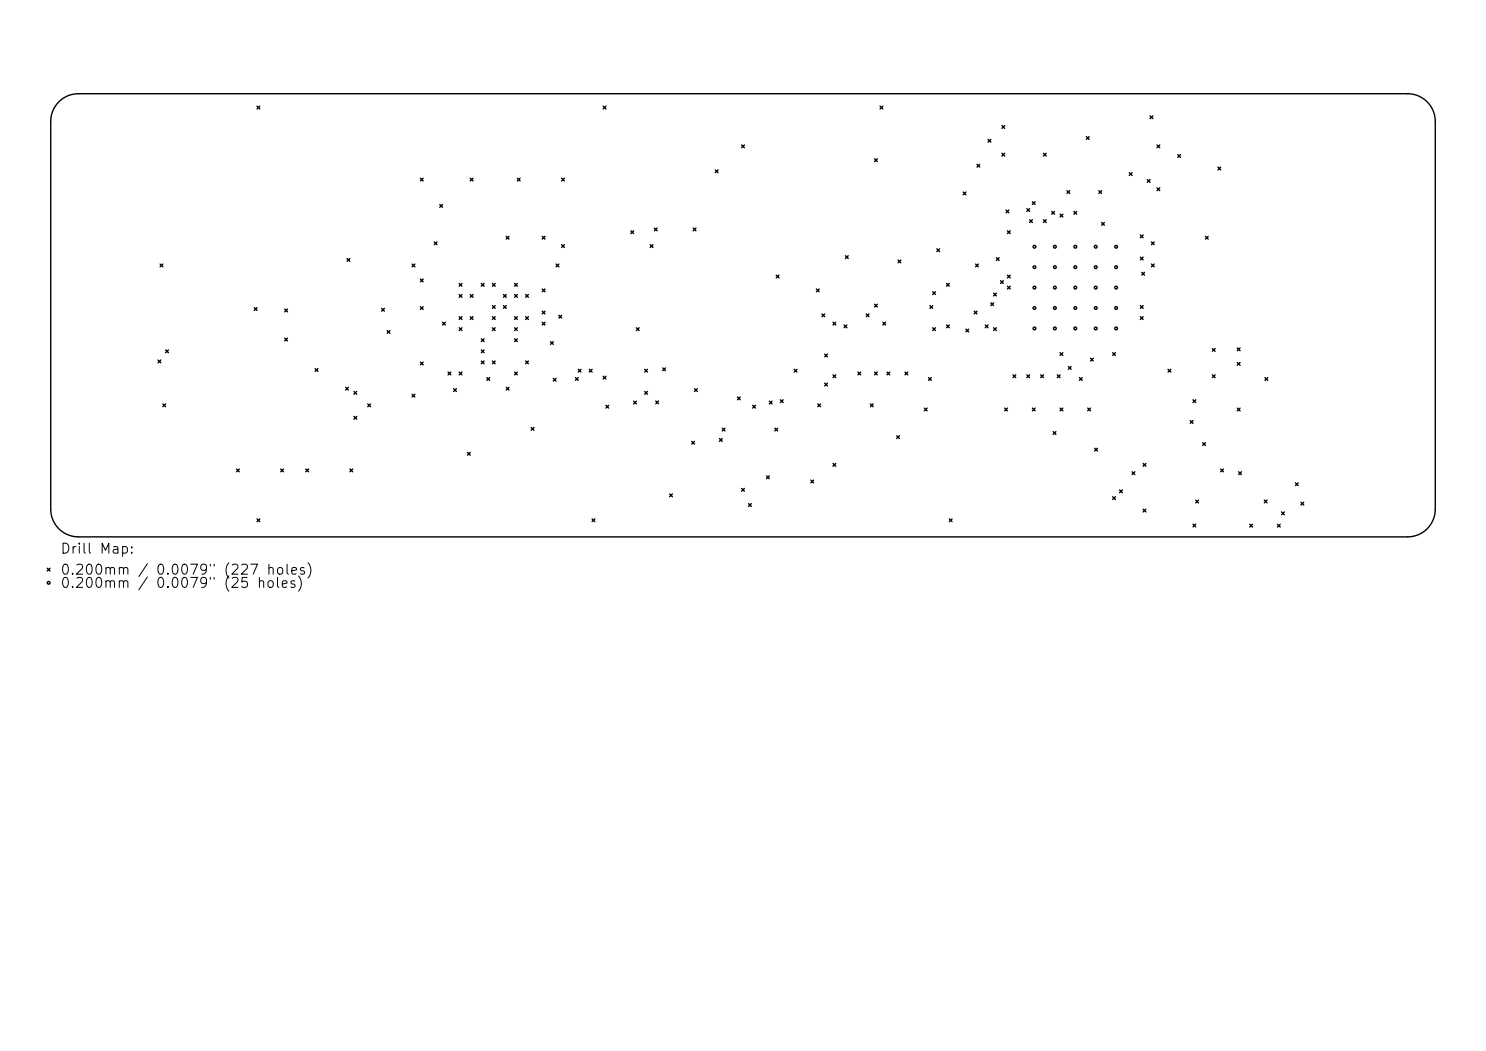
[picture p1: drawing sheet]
<svg xmlns="http://www.w3.org/2000/svg" width="297mm" height="210mm" viewBox="0 0 297 210" stroke-linecap="round" stroke-linejoin="round" font-family="sans-serif">
<defs><g id="words">
<g font-size="2">
<text x="11.9" y="111.1">Drill Map:</text>
<text x="11.9" y="115.3">0.200mm / 0.0079&quot; (227 holes)</text>
<text x="11.9" y="118">0.200mm</text>
<text x="31" y="118">0.0079&quot; (25</text>
</g>
</g></defs>
<g fill="none" stroke="#000" stroke-width=".28">
<path d="M11.8 20.3a5.5 5.5 0 0 1 3.9-1.6h265.6a5.5 5.5 0 0 1 5.6 5.6v77.4a5.5 5.5 0 0 1-5.6 5.6h-265.6a5.5 5.5 0 0 1-5.6-5.6v-77.4a5.5 5.5 0 0 1 1.7-4zM51.4 21.2l.5 .6M51.9 21.2l-.5 .6M84 35.6l.6 .6M84.6 35.6l-.6 .6M94 35.6l.5 .6M94.5 35.6l-.5 .6M103.4 35.6l.5 .6M103.9 35.6l-.5 .6M112.3 35.6l.5 .6M112.8 35.6l-.5 .6M120.6 21.2l.5 .6"/>
<path d="M121.1 21.2l-.5 .6M143 33.9l.5 .6M143.5 33.9l-.5 .6M148.2 29l.6 .5M148.8 29l-.6 .5M174.8 31.7l.5 .6M175.3 31.7l-.5 .6M175.9 21.2l.6 .6M176.5 21.2l-.6 .6M192.5 38.4l.6 .5M193.1 38.4l-.6 .5M195.3 32.8l.5 .6"/>
<path d="M195.8 32.8l-.5 .6M197.5 27.9l.5 .5M198 27.9l-.5 .5M200.2 30.6l.6 .6M200.2 25.1l.6 .5M200.8 25.1l-.6 .5M200.8 30.6l-.6 .6M208.6 30.6l.5 .6M209.1 30.6l-.5 .6M213.3 38.1l.5 .6M213.8 38.1l-.5 .6M217.1 27.3l.6 .6"/>
<path d="M217.7 27.3l-.6 .6M219.6 38.1l.6 .6M220.2 38.1l-.6 .6M225.7 34.5l.6 .6M226.3 34.5l-.6 .6M229.3 35.9l.6 .5M229.9 35.9l-.6 .5M229.9 23.2l.5 .5M230.4 23.2l-.5 .5M231.2 29l.6 .5M231.2 37.5l.6 .6M231.8 29l-.6 .5"/>
<path d="M231.8 37.5l-.6 .6M235.4 30.9l.5 .6M235.9 30.9l-.5 .6M243.4 33.4l.6 .5M244 33.4l-.6 .5M32 52.8l.6 .5M32.6 52.8l-.6 .5M69.4 51.7l.5 .5M69.9 51.7l-.5 .5M82.4 52.8l.5 .5M82.9 52.8l-.5 .5M84 55.8l.6 .5"/>
<path d="M84.6 55.8l-.6 .5M86.8 48.3l.5 .6M87.3 48.3l-.5 .6M87.9 40.9l.6 .5M88.5 40.9l-.6 .5M91.8 56.6l.5 .6M91.8 58.9l.5 .5M92.3 56.6l-.5 .6M92.3 58.9l-.5 .5M94 58.9l.5 .5M94.5 58.9l-.5 .5M96.2 56.6l.6 .6"/>
<path d="M96.8 56.6l-.6 .6M98.4 56.6l.6 .6M99 56.6l-.6 .6M100.6 58.9l.6 .5M101.2 58.9l-.6 .5M101.2 47.2l.5 .6M101.7 47.2l-.5 .6M102.8 56.6l.6 .6M102.8 58.9l.6 .5M103.4 56.6l-.6 .6M103.4 58.9l-.6 .5M105.1 58.9l.5 .5"/>
<path d="M105.6 58.9l-.5 .5M108.4 47.2l.5 .6M108.4 57.7l.5 .6M108.9 57.7l-.5 .6M108.9 47.2l-.5 .6M111.1 52.8l.6 .5M111.7 52.8l-.6 .5M112.3 48.9l.5 .5M112.8 48.9l-.5 .5M126.1 46.1l.5 .6M126.6 46.1l-.5 .6M130 48.9l.5 .5"/>
<path d="M130.5 48.9l-.5 .5M130.8 45.6l.5 .5M131.3 45.6l-.5 .5M138.5 45.6l.6 .5M139.1 45.6l-.6 .5M155.1 55l.6 .5M155.7 55l-.6 .5M163.2 57.7l.5 .6M163.7 57.7l-.5 .6M169 51.1l.5 .6M169.5 51.1l-.5 .6M179.5 52l.5 .5"/>
<path d="M180 52l-.5 .5M186.4 58.3l.6 .6M187 58.3l-.6 .6M187.2 49.7l.6 .6M187.8 49.7l-.6 .6M189.2 56.6l.5 .6M189.7 56.6l-.5 .6M195 52.8l.5 .5M195.5 52.8l-.5 .5M198.6 58.6l.5 .5M199.1 58.6l-.5 .5M199.1 51.5l.6 .5"/>
<path d="M199.7 51.5l-.6 .5M200 56.1l.5 .5M200.5 56.1l-.5 .5M201.1 42l.5 .5M201.4 46.1l.5 .6M201.4 55l.5 .5M201.4 57.2l.5 .5M201.6 42l-.5 .5M201.9 57.2l-.5 .5M201.9 46.1l-.5 .6M201.9 55l-.5 .5M205.2 41.7l.6 .5"/>
<path d="M205.8 41.7l-.6 .5M205.8 43.9l.5 .6M206.3 43.9l-.5 .6M206.3 40.3l.6 .6M206.9 40.3l-.6 .6M208.6 43.9l.5 .6M209.1 43.9l-.5 .6M210.2 42.2l.6 .6M210.8 42.2l-.6 .6M211.9 42.8l.5 .6M212.4 42.8l-.5 .6M214.6 42.2l.6 .6"/>
<path d="M215.2 42.2l-.6 .6M220.2 44.5l.5 .5M220.7 44.5l-.5 .5M227.9 47l.6 .5M227.9 51.4l.6 .5M228.2 54.4l.6 .6M228.5 47l-.6 .5M228.5 51.4l-.6 .5M228.8 54.4l-.6 .6M230.1 48.3l.6 .6M230.1 52.8l.6 .5M230.7 52.8l-.6 .5"/>
<path d="M230.7 48.3l-.6 .6M240.9 47.2l.6 .6M241.5 47.2l-.6 .6M31.6 71.9l.5 .6M32.1 71.9l-.5 .6M33.1 69.9l.6 .6M33.7 69.9l-.6 .6M50.8 61.5l.6 .5M51.4 61.5l-.6 .5M56.9 67.6l.6 .5M56.9 61.8l.6 .5M57.5 61.8l-.6 .5"/>
<path d="M57.5 67.6l-.6 .5M63 73.7l.5 .5M63.5 73.7l-.5 .5M69.1 77.4l.5 .5M69.6 77.4l-.5 .5M70.7 78.2l.6 .6M71.3 78.2l-.6 .6M76.3 61.6l.5 .6M76.8 61.6l-.5 .6M77.4 66l.5 .6M77.9 66l-.5 .6M82.4 78.8l.5 .5"/>
<path d="M82.9 78.8l-.5 .5M84 61.3l.6 .5M84 72.4l.6 .5M84.6 61.3l-.6 .5M84.6 72.4l-.6 .5M88.5 64.4l.5 .5M89 64.4l-.5 .5M89.6 74.3l.5 .6M90.1 74.3l-.5 .6M90.7 77.7l.5 .5M91.2 77.7l-.5 .5M91.8 63.3l.5 .5"/>
<path d="M91.8 65.5l.5 .5M91.8 74.3l.5 .6M92.3 63.3l-.5 .5M92.3 65.5l-.5 .5M92.3 74.3l-.5 .6M94 63.3l.5 .5M94.5 63.3l-.5 .5M96.2 67.7l.6 .6M96.2 69.9l.6 .6M96.2 72.1l.6 .6M96.8 67.7l-.6 .6M96.8 72.1l-.6 .6"/>
<path d="M96.8 69.9l-.6 .6M97.3 75.5l.6 .5M97.9 75.5l-.6 .5M98.4 63.3l.6 .5M98.4 65.5l.6 .5M98.4 72.1l.6 .6M98.4 61.1l.6 .5M99 65.5l-.6 .5M99 61.1l-.6 .5M99 63.3l-.6 .5M99 72.1l-.6 .6M100.6 61.1l.6 .5"/>
<path d="M101.2 61.1l-.6 .5M101.2 77.4l.5 .5M101.7 77.4l-.5 .5M102.8 67.7l.6 .6M102.8 74.3l.6 .6M102.8 63.3l.6 .5M102.8 65.5l.6 .5M103.4 65.5l-.6 .5M103.4 63.3l-.6 .5M103.4 67.7l-.6 .6M103.4 74.3l-.6 .6M105.1 63.3l.5 .5"/>
<path d="M105.1 72.1l.5 .6M105.6 63.3l-.5 .5M105.6 72.1l-.5 .6M108.4 64.4l.5 .5M108.4 62.2l.5 .5M108.9 64.4l-.5 .5M108.9 62.2l-.5 .5M110 68.3l.6 .5M110.6 68.3l-.6 .5M110.6 75.6l.5 .5M111.1 75.6l-.5 .5M111.7 63l.6 .6"/>
<path d="M112.3 63l-.6 .6M115 75.5l.6 .5M115.6 75.5l-.6 .5M115.6 73.8l.5 .5M116.1 73.8l-.5 .5M117.8 73.8l.5 .5M118.3 73.8l-.5 .5M120.6 75.2l.5 .5M121.1 75.2l-.5 .5M127.2 65.5l.5 .5M127.7 65.5l-.5 .5M128.9 73.8l.5 .5"/>
<path d="M128.9 78.2l.5 .6M129.4 73.8l-.5 .5M129.4 78.2l-.5 .6M132.5 73.5l.5 .6M133 73.5l-.5 .6M138.8 77.7l.6 .5M139.4 77.7l-.6 .5M147.4 79.3l.5 .6M147.9 79.3l-.5 .6M156 79.9l.5 .5M156.5 79.9l-.5 .5M158.7 73.8l.6 .5"/>
<path d="M159.3 73.8l-.6 .5M164.3 62.7l.5 .6M164.8 62.7l-.5 .6M164.8 70.8l.6 .5M164.8 76.6l.6 .5M165.4 70.8l-.6 .5M165.4 76.6l-.6 .5M166.5 64.4l.5 .5M166.5 74.9l.5 .6M167 74.9l-.5 .6M167 64.4l-.5 .5M168.7 64.9l.6 .6"/>
<path d="M169.3 64.9l-.6 .6M171.5 74.3l.5 .6M172 74.3l-.5 .6M173.1 62.7l.6 .6M173.7 62.7l-.6 .6M174.8 60.8l.5 .5M174.8 74.3l.5 .6M175.3 60.8l-.5 .5M175.3 74.3l-.5 .6M176.5 64.4l.5 .5M177 64.4l-.5 .5M177.3 74.3l.5 .6"/>
<path d="M177.8 74.3l-.5 .6M180.9 74.3l.5 .6M181.4 74.3l-.5 .6M185.6 75.5l.5 .5M185.9 61.1l.5 .5M186.1 75.5l-.5 .5M186.4 61.1l-.5 .5M186.4 65.5l.6 .5M187 65.5l-.6 .5M189.2 64.9l.5 .6M189.7 64.9l-.5 .6M193.1 65.8l.5 .5"/>
<path d="M193.6 65.8l-.5 .5M194.7 62.2l.6 .5M195.3 62.2l-.6 .5M196.9 64.9l.6 .6M197.5 64.9l-.6 .6M198 60.5l.6 .6M198.6 60.5l-.6 .6M198.6 65.5l.5 .5M199.1 65.5l-.5 .5M202.5 74.9l.5 .6M203 74.9l-.5 .6M205.2 74.9l.6 .6"/>
<path d="M205.8 74.9l-.6 .6M208 74.9l.6 .6M208.6 74.9l-.6 .6M211.3 74.9l.6 .6M211.9 74.9l-.6 .6M211.9 70.5l.5 .5M212.4 70.5l-.5 .5M213.5 73.2l.6 .6M214.1 73.2l-.6 .6M215.7 75.5l.6 .5M216.3 75.5l-.6 .5M218 71.6l.5 .5"/>
<path d="M218.5 71.6l-.5 .5M222.4 70.5l.5 .5M222.9 70.5l-.5 .5M227.9 61.1l.6 .5M227.9 63.3l.6 .5M228.5 63.3l-.6 .5M228.5 61.1l-.6 .5M233.5 73.8l.5 .5M234 73.8l-.5 .5M238.4 79.9l.6 .5M239 79.9l-.6 .5M242.3 69.6l.6 .6"/>
<path d="M242.3 74.9l.6 .6M242.9 69.6l-.6 .6M242.9 74.9l-.6 .6M247.3 69.5l.5 .6M247.3 72.4l.5 .6M247.8 69.5l-.5 .6M247.8 72.4l-.5 .6M252.8 75.5l.6 .5M253.4 75.5l-.6 .5M32.6 80.7l.5 .6M33.1 80.7l-.5 .6M47.3 93.7l.5 .6"/>
<path d="M47.8 93.7l-.5 .6M56.1 93.7l.6 .6M56.7 93.7l-.6 .6M61.1 93.7l.6 .6M61.7 93.7l-.6 .6M69.9 93.7l.6 .6M70.5 93.7l-.6 .6M70.7 83.2l.6 .6M71.3 83.2l-.6 .6M73.5 80.7l.6 .6M74.1 80.7l-.6 .6M93.4 90.4l.6 .6"/>
<path d="M94 90.4l-.6 .6M106.2 85.4l.5 .6M106.7 85.4l-.5 .6M121.1 81l.6 .5M121.7 81l-.6 .5M126.6 80.2l.6 .5M127.2 80.2l-.6 .5M131.1 80.1l.5 .6M131.6 80.1l-.5 .6M133.8 98.7l.6 .6M134.4 98.7l-.6 .6M138.3 88.2l.5 .5"/>
<path d="M138.8 88.2l-.5 .5M143.8 87.6l.6 .6M144.4 87.6l-.6 .6M144.4 85.6l.5 .5M144.9 85.6l-.5 .5M148.2 97.6l.6 .5M148.8 97.6l-.6 .5M150.4 81l.6 .5M151 81l-.6 .5M153.2 95.1l.6 .6M153.8 95.1l-.6 .6M153.8 80.2l.5 .5"/>
<path d="M154.3 80.2l-.5 .5M154.9 85.6l.5 .5M155.4 85.6l-.5 .5M162.1 95.9l.5 .6M162.6 95.9l-.5 .6M163.4 80.7l.6 .6M164 80.7l-.6 .6M166.5 92.6l.5 .6M167 92.6l-.5 .6M174 80.7l.5 .6M174.5 80.7l-.5 .6M179.2 87.1l.6 .5"/>
<path d="M179.8 87.1l-.6 .5M184.8 81.5l.5 .6M185.3 81.5l-.5 .6M200.8 81.5l.6 .6M201.4 81.5l-.6 .6M206.3 81.5l.6 .6M206.9 81.5l-.6 .6M210.5 86.2l.5 .6M211 86.2l-.5 .6M211.9 81.5l.5 .6M212.4 81.5l-.5 .6M217.4 81.5l.6 .6"/>
<path d="M218 81.5l-.6 .6M218.8 89.6l.5 .5M219.3 89.6l-.5 .5M222.4 99.3l.5 .5M222.9 99.3l-.5 .5M223.8 97.9l.5 .6M224.3 97.9l-.5 .6M226.3 94.3l.5 .5M226.8 94.3l-.5 .5M228.5 92.6l.5 .6M229 92.6l-.5 .6M237.9 84l.5 .6"/>
<path d="M238.4 84l-.5 .6M239 99.9l.5 .6M239.5 99.9l-.5 .6M240.4 88.5l.5 .5M240.9 88.5l-.5 .5M244 93.7l.5 .6M244.5 93.7l-.5 .6M247.3 81.6l.5 .5M247.6 94.3l.5 .5M247.8 81.6l-.5 .5M248.1 94.3l-.5 .5M252.7 99.9l.5 .6"/>
<path d="M253.2 99.9l-.5 .6M258.9 96.5l.6 .5M259.5 96.5l-.6 .5M9.4 113.5l.6 .6M10 113.5l-.6 .6M51.4 103.7l.5 .5M51.9 103.7l-.5 .5M118.3 103.7l.6 .5M118.9 103.7l-.6 .5M149.6 100.6l.6 .6M150.2 100.6l-.6 .6M189.7 103.7l.6 .5"/>
<path d="M190.3 103.7l-.6 .5M228.5 101.7l.5 .6M229 101.7l-.5 .6M238.4 104.7l.6 .6M239 104.7l-.6 .6M249.8 104.8l.5 .5M250.3 104.8l-.5 .5M255.3 104.8l.6 .5M255.9 104.8l-.6 .5M256.1 102.3l.6 .6M256.7 102.3l-.6 .6M260 100.4l.6 .5"/>
<path d="M260.6 100.4l-.6 .5"/>
<circle cx="206.8" cy="53.4" r=".28"/>
<circle cx="206.8" cy="49.3" r=".28"/>
<circle cx="206.8" cy="57.5" r=".28"/>
<circle cx="210.8" cy="53.4" r=".28"/>
<circle cx="210.8" cy="49.3" r=".28"/>
<circle cx="210.8" cy="57.5" r=".28"/>
<circle cx="214.9" cy="53.4" r=".28"/>
<circle cx="214.9" cy="49.3" r=".28"/>
<circle cx="214.9" cy="57.5" r=".28"/>
<circle cx="219" cy="53.4" r=".28"/>
<circle cx="219" cy="49.3" r=".28"/>
<circle cx="219" cy="57.5" r=".28"/>
<circle cx="223.1" cy="53.4" r=".28"/>
<circle cx="223.1" cy="49.3" r=".28"/>
<circle cx="223.1" cy="57.5" r=".28"/>
<circle cx="206.8" cy="65.6" r=".28"/>
<circle cx="206.8" cy="61.5" r=".28"/>
<circle cx="210.8" cy="65.6" r=".28"/>
<circle cx="210.8" cy="61.5" r=".28"/>
<circle cx="214.9" cy="65.6" r=".28"/>
<circle cx="214.9" cy="61.5" r=".28"/>
<circle cx="219" cy="65.6" r=".28"/>
<circle cx="219" cy="61.5" r=".28"/>
<circle cx="223.1" cy="65.6" r=".28"/>
<circle cx="223.1" cy="61.5" r=".28"/>
<circle cx="9.7" cy="116.5" r=".28"/>
</g>
<use href="#words"/>
</svg>
